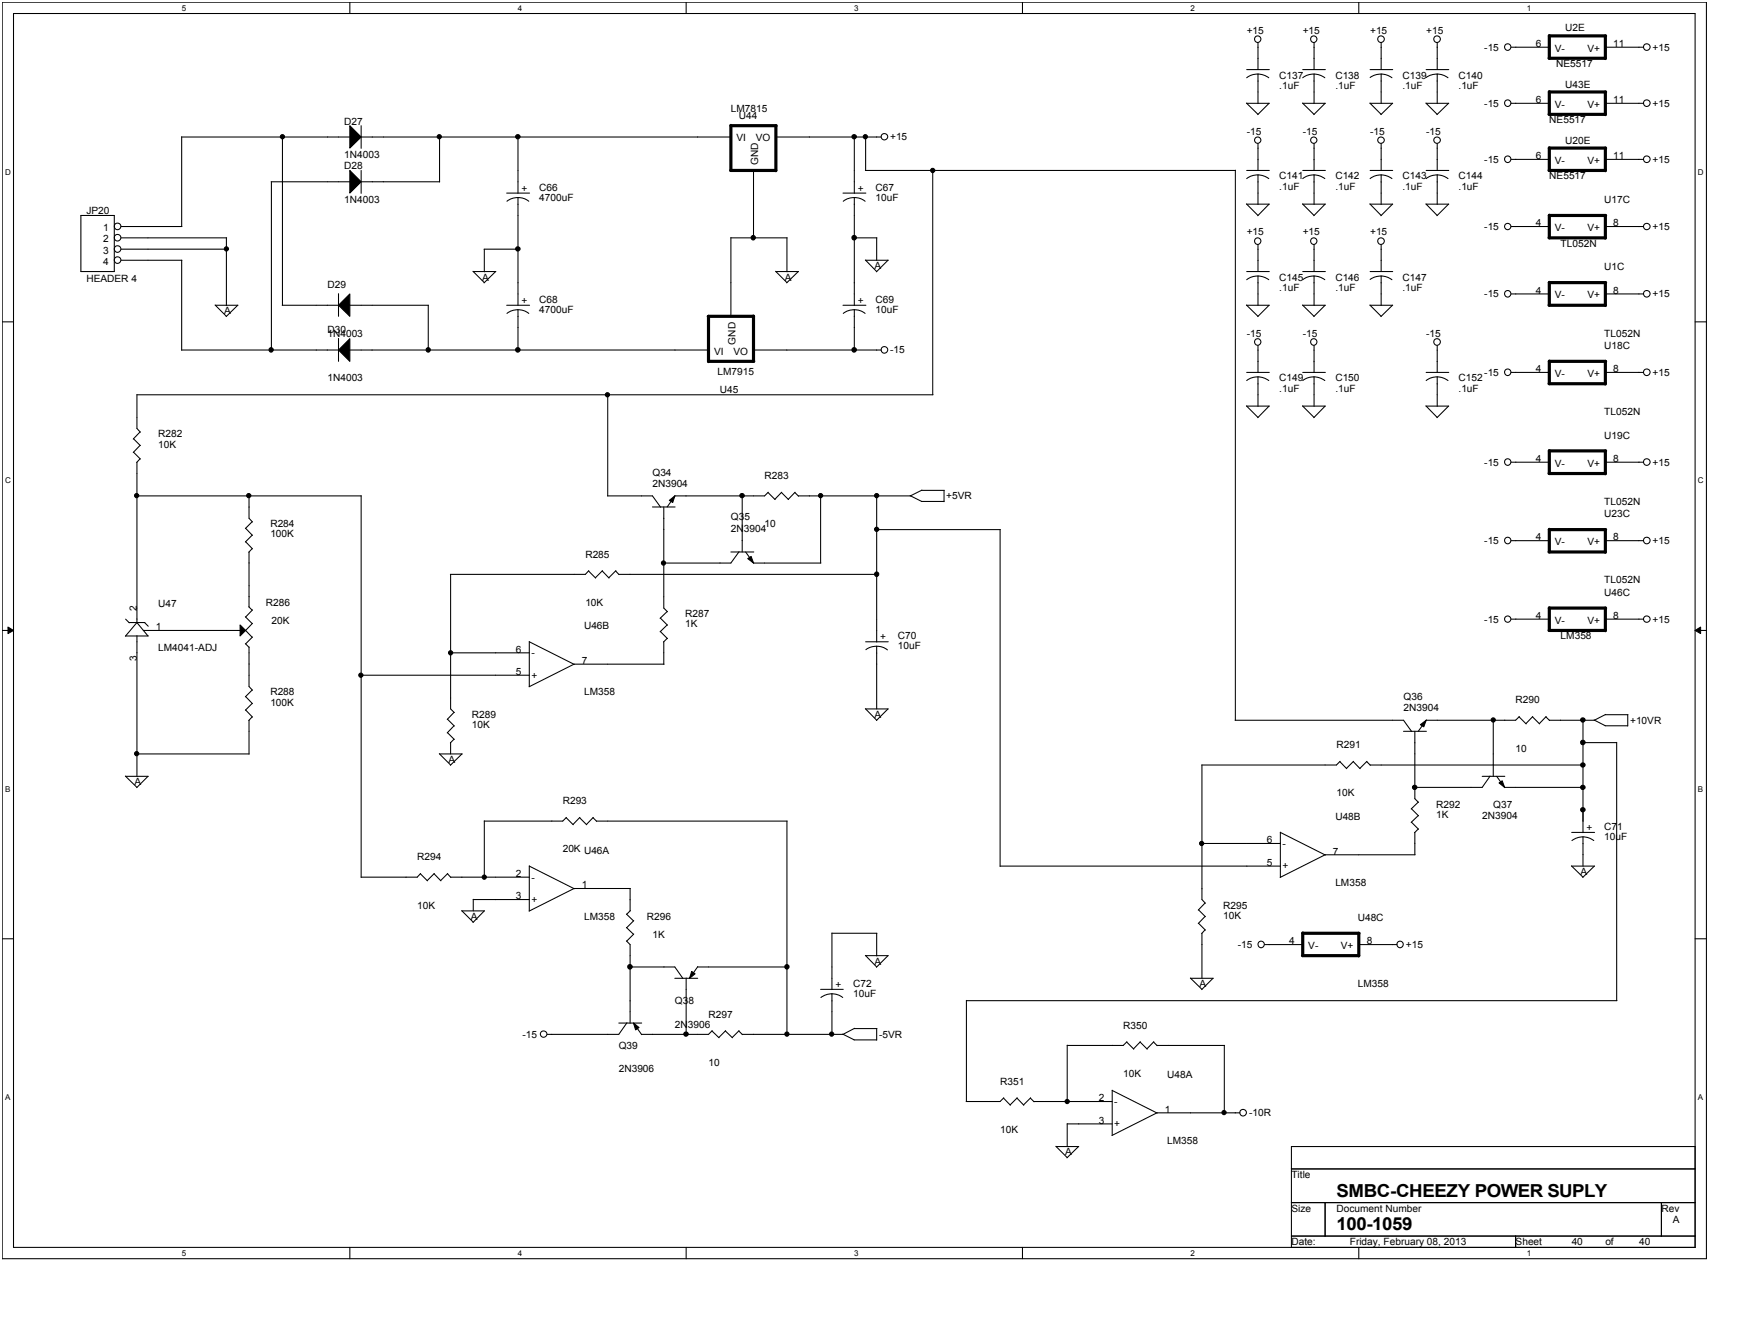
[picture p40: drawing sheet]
<svg xmlns="http://www.w3.org/2000/svg" width="279mm" height="216mm" viewBox="0 0 279 216" stroke-linecap="round" stroke-linejoin="round" font-family="sans-serif">
<defs><g id="words">
<g font-size="2.9">
<text x="215" y="197.8">100-1059</text>
<text x="215" y="192.4">SMBC-CHEEZY POWER SUPLY</text>
</g>
<g font-size="1.6">
<text x="200.5" y="5.4">+15</text>
<text x="209.5" y="5.4">+15</text>
<text x="220.4" y="5.4">+15</text>
<text x="229.4" y="5.4">+15</text>
<text x="251.7" y="5.1">U2E</text>
<text x="238.8" y="8.1">-15</text>
<text x="247.1" y="7.5">6</text>
<text x="250.1" y="8.3">V-</text>
<text x="250.3" y="10.8">NE5517</text>
<text x="255.3" y="8.3">V+</text>
<text x="259.5" y="7.5">11</text>
<text x="265.8" y="8.1">+15</text>
<text x="205.8" y="12.6">C137</text>
<text x="205.8" y="14.2">.1uF</text>
<text x="214.8" y="12.6">C138</text>
<text x="214.8" y="14.2">.1uF</text>
<text x="225.6" y="12.6">C139</text>
<text x="225.6" y="14.2">.1uF</text>
<text x="234.6" y="12.6">C140</text>
<text x="234.6" y="14.2">.1uF</text>
<text x="238.8" y="17.2">-15</text>
<text x="247.1" y="16.6">6</text>
<text x="250.1" y="17.3">V-</text>
<text x="251.7" y="14.1">U43E</text>
<text x="255.3" y="17.3">V+</text>
<text x="259.5" y="16.6">11</text>
<text x="265.8" y="17.2">+15</text>
<text x="55.4" y="20">D27</text>
<text x="117.6" y="18">LM7815</text>
<text x="118.5" y="22.7">VI</text>
<text x="118.8" y="19.1">U44</text>
<text x="121.6" y="22.7">VO</text>
<text x="143.2" y="22.5">+15</text>
<text x="200.5" y="21.6">-15</text>
<text x="209.5" y="21.6">-15</text>
<text x="220.4" y="21.6">-15</text>
<text x="229.4" y="21.6">-15</text>
<text x="249.2" y="19.8">NE5517</text>
<text x="251.7" y="23.1">U20E</text>
<text x="55.4" y="25.4">1N4003</text>
<text x="55.4" y="27.2">D28</text>
<text x="122" y="26.5" transform="rotate(-90 122 26.5)">GND</text>
<text x="205.8" y="28.8">C141</text>
<text x="214.8" y="28.8">C142</text>
<text x="225.6" y="28.8">C143</text>
<text x="234.6" y="28.8">C144</text>
<text x="238.8" y="26.2">-15</text>
<text x="247.1" y="25.6">6</text>
<text x="249.2" y="28.8">NE5517</text>
<text x="250.1" y="26.3">V-</text>
<text x="255.3" y="26.3">V+</text>
<text x="259.5" y="25.6">11</text>
<text x="265.8" y="26.2">+15</text>
<text x="13.9" y="34.4">JP20</text>
<text x="55.4" y="32.7">1N4003</text>
<text x="83.9" y="30.8">+</text>
<text x="86.7" y="30.7">C66</text>
<text x="86.7" y="32.3">4700uF</text>
<text x="138" y="30.8">+</text>
<text x="140.8" y="30.7">C67</text>
<text x="140.8" y="32.3">10uF</text>
<text x="205.8" y="30.5">.1uF</text>
<text x="214.8" y="30.5">.1uF</text>
<text x="225.6" y="30.5">.1uF</text>
<text x="234.6" y="30.5">.1uF</text>
<text x="258.1" y="32.7">U17C</text>
<text x="16.6" y="37.1">1</text>
<text x="16.6" y="39">2</text>
<text x="16.6" y="40.8">3</text>
<text x="200.5" y="37.9">+15</text>
<text x="209.5" y="37.9">+15</text>
<text x="220.4" y="37.9">+15</text>
<text x="238.8" y="37">-15</text>
<text x="247.1" y="36.4">4</text>
<text x="250.1" y="37.1">V-</text>
<text x="251" y="39.7">TL052N</text>
<text x="255.3" y="37.1">V+</text>
<text x="259.5" y="36.4">8</text>
<text x="265.8" y="37">+15</text>
<text x="13.9" y="45.3">HEADER 4</text>
<text x="16.6" y="42.6">4</text>
<text x="52.7" y="46.4">D29</text>
<text x="77.6" y="45.1">A</text>
<text x="126.2" y="45.1">A</text>
<text x="140.7" y="43.3">A</text>
<text x="205.8" y="45.1">C145</text>
<text x="205.8" y="46.7">.1uF</text>
<text x="214.8" y="45.1">C146</text>
<text x="214.8" y="46.7">.1uF</text>
<text x="225.6" y="45.1">C147</text>
<text x="225.6" y="46.7">.1uF</text>
<text x="238.8" y="47.8">-15</text>
<text x="247.1" y="47.2">4</text>
<text x="250.1" y="48">V-</text>
<text x="255.3" y="48">V+</text>
<text x="258.1" y="43.4">U1C</text>
<text x="259.5" y="47.2">8</text>
<text x="265.8" y="47.8">+15</text>
<text x="36.1" y="50.5">A</text>
<text x="52.7" y="53.6">D30</text>
<text x="83.9" y="48.9">+</text>
<text x="86.7" y="48.7">C68</text>
<text x="86.7" y="50.3">4700uF</text>
<text x="138" y="48.9">+</text>
<text x="140.8" y="48.7">C69</text>
<text x="140.8" y="50.3">10uF</text>
<text x="52.7" y="54.1">1N4003</text>
<text x="114.9" y="57">VI</text>
<text x="118" y="57">VO</text>
<text x="118.3" y="55.4" transform="rotate(-90 118.3 55.4)">GND</text>
<text x="143.2" y="56.8">-15</text>
<text x="200.5" y="54.1">-15</text>
<text x="209.5" y="54.1">-15</text>
<text x="229.4" y="54.1">-15</text>
<text x="247.1" y="59.8">4</text>
<text x="258.1" y="54.1">TL052N</text>
<text x="258.1" y="56.1">U18C</text>
<text x="259.5" y="59.8">8</text>
<text x="52.7" y="61.3">1N4003</text>
<text x="115.4" y="60.2">LM7915</text>
<text x="115.8" y="63.1">U45</text>
<text x="205.8" y="61.3">C149</text>
<text x="205.8" y="63">.1uF</text>
<text x="214.8" y="61.3">C150</text>
<text x="214.8" y="63">.1uF</text>
<text x="234.6" y="61.3">C152</text>
<text x="234.6" y="63">.1uF</text>
<text x="238.8" y="60.4">-15</text>
<text x="250.1" y="60.6">V-</text>
<text x="255.3" y="60.6">V+</text>
<text x="265.8" y="60.4">+15</text>
<text x="25.5" y="70.3">R282</text>
<text x="25.5" y="72">10K</text>
<text x="258.1" y="70.5">U19C</text>
<text x="258.1" y="66.7">TL052N</text>
<text x="104.9" y="76.5">Q34</text>
<text x="123" y="77">R283</text>
<text x="238.8" y="74.9">-15</text>
<text x="247.1" y="74.3">4</text>
<text x="250.1" y="75">V-</text>
<text x="255.3" y="75">V+</text>
<text x="259.5" y="74.3">8</text>
<text x="265.8" y="74.9">+15</text>
<text x="104.9" y="78.3">2N3904</text>
<text x="117.6" y="83.7">Q35</text>
<text x="152.2" y="80.3">+5VR</text>
<text x="258.1" y="83.2">U23C</text>
<text x="258.1" y="81.2">TL052N</text>
<text x="43.5" y="84.8">R284</text>
<text x="43.5" y="86.4">100K</text>
<text x="94.2" y="89.6">R285</text>
<text x="117.6" y="85.5">2N3904</text>
<text x="123" y="84.8">10</text>
<text x="238.8" y="87.5">-15</text>
<text x="247.1" y="86.9">4</text>
<text x="250.1" y="87.6">V-</text>
<text x="255.3" y="87.6">V+</text>
<text x="259.5" y="86.9">8</text>
<text x="265.8" y="87.5">+15</text>
<text x="258.1" y="93.8">TL052N</text>
<text x="258.1" y="95.8">U46C</text>
<text x="22" y="98.3" transform="rotate(-90 22 98.3)">2</text>
<text x="25.1" y="101.3">1</text>
<text x="25.5" y="97.5">U47</text>
<text x="42.8" y="97.4">R286</text>
<text x="43.7" y="100.3">20K</text>
<text x="93.9" y="101.2">U46B</text>
<text x="94.2" y="97.4">10K</text>
<text x="110.2" y="99.2">R287</text>
<text x="110.2" y="100.8">1K</text>
<text x="238.8" y="100.1">-15</text>
<text x="247.1" y="99.5">4</text>
<text x="250.1" y="100.3">V-</text>
<text x="255.3" y="100.3">V+</text>
<text x="259.5" y="99.5">8</text>
<text x="265.8" y="100.1">+15</text>
<text x="22" y="106.3" transform="rotate(-90 22 106.3)">3</text>
<text x="25.5" y="104.6">LM4041-ADJ</text>
<text x="83" y="104.9">6</text>
<text x="85.5" y="105.5">-</text>
<text x="93.6" y="106.7">7</text>
<text x="141.6" y="103">+</text>
<text x="144.4" y="102.8">C70</text>
<text x="144.4" y="104.4">10uF</text>
<text x="251" y="102.8">LM358</text>
<text x="43.5" y="111.8">R288</text>
<text x="43.5" y="113.4">100K</text>
<text x="83" y="108.5">5</text>
<text x="85.5" y="109.1">+</text>
<text x="93.9" y="111.8">LM358</text>
<text x="225.8" y="112.5">Q36</text>
<text x="243.8" y="113.1">R290</text>
<text x="75.9" y="115.4">R289</text>
<text x="75.9" y="117.1">10K</text>
<text x="140.7" y="115.4">A</text>
<text x="225.8" y="114.3">2N3904</text>
<text x="262.2" y="116.3">+10VR</text>
<text x="72.1" y="122.6">A</text>
<text x="215" y="120.3">R291</text>
<text x="243.8" y="120.8">10</text>
<text x="21.6" y="126.2">A</text>
<text x="90.5" y="129.3">R293</text>
<text x="214.8" y="131.8">U48B</text>
<text x="215" y="128">10K</text>
<text x="231" y="129.8">R292</text>
<text x="231" y="131.4">1K</text>
<text x="238.4" y="131.7">2N3904</text>
<text x="240.2" y="129.8">Q37</text>
<text x="90.5" y="137">20K U46A</text>
<text x="203.8" y="135.6">6</text>
<text x="206.3" y="136.1">-</text>
<text x="214.4" y="137.4">7</text>
<text x="255.2" y="133.6">+</text>
<text x="258.1" y="133.4">C71</text>
<text x="258.1" y="135.1">10uF</text>
<text x="67.1" y="138.3">R294</text>
<text x="83" y="141">2</text>
<text x="85.5" y="141.6">-</text>
<text x="93.6" y="142.8">1</text>
<text x="203.8" y="139.2">5</text>
<text x="206.3" y="139.7">+</text>
<text x="214.8" y="142.5">LM358</text>
<text x="254.2" y="140.7">A</text>
<text x="67.1" y="146.1">10K</text>
<text x="75.7" y="147.9">A</text>
<text x="83" y="144.6">3</text>
<text x="85.5" y="145.2">+</text>
<text x="93.9" y="147.9">LM358</text>
<text x="104.1" y="147.9">R296</text>
<text x="196.8" y="146.1">R295</text>
<text x="196.8" y="147.7">10K</text>
<text x="218.4" y="148">U48C</text>
<text x="104.9" y="150.8">1K</text>
<text x="140.7" y="155.1">A</text>
<text x="199.1" y="152.4">-15</text>
<text x="207.4" y="151.8">4</text>
<text x="210.4" y="152.6">V-</text>
<text x="215.7" y="152.6">V+</text>
<text x="219.8" y="151.8">8</text>
<text x="226.1" y="152.4">+15</text>
<text x="108.5" y="161.4">Q38</text>
<text x="134.4" y="158.9">+</text>
<text x="137.2" y="158.7">C72</text>
<text x="137.2" y="160.3">10uF</text>
<text x="193" y="158.7">A</text>
<text x="218.4" y="158.7">LM358</text>
<text x="84" y="166.8">-15</text>
<text x="108.5" y="165.2">2N3906</text>
<text x="114" y="163.6">R297</text>
<text x="141.4" y="166.8">-5VR</text>
<text x="180.7" y="165.4">R350</text>
<text x="99.5" y="168.6">Q39</text>
<text x="99.5" y="172.4">2N3906</text>
<text x="114" y="171.3">10</text>
<text x="180.7" y="173.1">10K</text>
<text x="187.7" y="173.3">U48A</text>
<text x="160.9" y="174.4">R351</text>
<text x="176.7" y="177">2</text>
<text x="179.2" y="177.6">-</text>
<text x="187.4" y="178.9">1</text>
<text x="200.9" y="179.5">-10R</text>
<text x="160.9" y="182.1">10K</text>
<text x="171.3" y="185.8">A</text>
<text x="176.7" y="180.6">3</text>
<text x="179.2" y="181.2">+</text>
<text x="187.7" y="183.9">LM358</text>
<text x="207.7" y="189.4">Title</text>
<text x="207.7" y="194.8">Size</text>
<text x="215" y="194.8">Document Number</text>
<text x="267.2" y="194.8">Rev</text>
<text x="269.1" y="196.6">A</text>
<text x="207.7" y="200.1">Date:</text>
<text x="217.1" y="200.1">Friday, February 08, 2013</text>
<text x="243.8" y="200.1">Sheet</text>
<text x="252.8" y="200.1">40</text>
<text x="258.2" y="200.1">of</text>
<text x="263.6" y="200.1">40</text>
</g>
<g font-size="1.3">
<text x="29.2" y="1.7">5</text>
<text x="83.3" y="1.7">4</text>
<text x="137.4" y="1.7">3</text>
<text x="191.5" y="1.7">2</text>
<text x="245.6" y="1.7">1</text>
<text x=".8" y="28.1">D</text>
<text x="273.1" y="28.1">D</text>
<text x=".8" y="77.6">C</text>
<text x="273.1" y="77.6">C</text>
<text x=".8" y="127.3">B</text>
<text x="273.1" y="127.3">B</text>
<text x=".8" y="176.8">A</text>
<text x="273.1" y="176.8">A</text>
<text x="29.2" y="201.9">5</text>
<text x="83.3" y="201.9">4</text>
<text x="137.4" y="201.9">3</text>
<text x="191.5" y="201.9">2</text>
<text x="245.6" y="201.9">1</text>
</g>
</g></defs>
<path d="M.4 .4h274.1v202h-274.1zM2.2 2.2h270.5v198.3h-270.5z" fill="none" stroke="#000" stroke-width=".17"/>
<g fill="#fff">
<path d="M29.2 .6h.7v1.4h-.7z"/>
<path d="M29.2 200.7h.7v1.4h-.7z"/>
</g>
<path d="M56.3 .4v1.8M56.3 200.5v1.9" fill="none" stroke="#000" stroke-width=".17"/>
<g fill="#fff">
<path d="M83.3 .6h.7v1.4h-.7z"/>
<path d="M83.3 200.7h.7v1.4h-.7z"/>
</g>
<path d="M110.4 .4v1.8M110.4 200.5v1.9" fill="none" stroke="#000" stroke-width=".17"/>
<g fill="#fff">
<path d="M137.4 .6h.7v1.4h-.7z"/>
<path d="M137.4 200.7h.7v1.4h-.7z"/>
</g>
<path d="M164.5 .4v1.8M164.5 200.5v1.9" fill="none" stroke="#000" stroke-width=".17"/>
<g fill="#fff">
<path d="M191.5 .6h.7v1.4h-.7z"/>
<path d="M191.5 200.7h.7v1.4h-.7z"/>
</g>
<path d="M218.6 .4v1.8M218.6 200.5v1.9" fill="none" stroke="#000" stroke-width=".17"/>
<g fill="#fff">
<path d="M245.6 .6h.7v1.4h-.7z"/>
<path d="M245.6 200.7h.7v1.4h-.7z"/>
<path d="M.8 26.9h.9v1.4h-.9z"/>
<path d="M273.1 26.9h.9v1.4h-.9z"/>
<path d="M.8 76.5h.9v1.4h-.9z"/>
<path d="M273.1 76.5h.9v1.4h-.9z"/>
</g>
<path d="M.4 51.7h1.8M272.7 51.7h1.8" fill="none" stroke="#000" stroke-width=".17"/>
<g fill="#fff">
<path d="M.8 126.1h.8v1.4h-.8z"/>
<path d="M273.1 126.1h.8v1.4h-.8z"/>
</g>
<path d="M.4 101.4h1.8M272.7 101.4h1.8" fill="none" stroke="#000" stroke-width=".17"/>
<path d="M1.3 100.8l.9 .6-.9 .5zM272.7 101.4l.8-.6v1.1z" fill="#000"/>
<path d="M1.3 100.8l.9 .6-.9 .5zM272.7 101.4l.8-.6v1.1z" fill="none" stroke="#000" stroke-width=".16"/>
<g fill="#fff">
<path d="M.8 175.7h.8v1.4h-.8z"/>
<path d="M273.1 175.7h.8v1.4h-.8z"/>
</g>
<g fill="none" stroke="#000" stroke-width=".17">
<path d="M200.5 16.6l1.9 1.8M200.5 16.6h3.7M200.5 11.2h3.7M202.4 11.9l1 .2 .7 .4M202.4 11.9l-1.2 .2-.7 .4M202.4 6.9v4.3M202.4 11.9v4.7M204.1 16.6l-1.8 1.8M209.5 16.6l1.9 1.8M209.5 16.6h3.7M209.5 11.2h3.7M211.4 11.9l1 .2 .7 .4"/>
<path d="M211.4 11.9l-1.2 .2-.7 .4M211.4 6.9v4.3M211.4 11.9v4.7M213.1 16.6l-1.8 1.8M220.3 16.6l1.9 1.8M220.4 16.6h3.6M220.4 11.2h3.6M222.2 11.9l.7 .1 1 .5M222.2 11.9l-1.2 .2-.6 .4M222.2 6.9v4.3M222.2 11.9v4.7M224 16.6l-1.9 1.8"/>
<path d="M229.4 16.6l1.8 1.8M229.4 16.6h3.6M229.4 11.2h3.6M231.2 11.9l.7 .1 1 .5M231.2 11.9l-1.1 .2-.7 .4M231.2 6.9v4.3M231.2 11.9v4.7M233 16.6l-1.9 1.8M243.1 7.6h6.1M243.1 16.6h6.1M258.2 7.6h6.2M258.2 16.6h6.2"/>
<path d="M13 34.6h5.4v9.1h-5.4zM19.5 36.4h9.8M19.5 38.2h17M29.2 22h27.1M29.2 22v14.4M36.4 38.2v10.9M43.6 29.2h12.7M43.7 29.2v27.1M45.4 22v27.1M56.3 20.2l1.8 1.8-1.8 1.8zM56.3 27.4l1.8 1.8-1.8 1.8zM58.1 22h59.5"/>
<path d="M58.1 20.2v3.6M58.1 27.4v3.7M58.1 29.2h12.6M70.7 22v7.3M81.5 31h3.7M83.3 31.8l1.1 .2 .7 .4M83.3 31.8l-1.1 .2-.7 .4M83.3 22v9.1M83.3 31.8v17.3M117.6 38.2v12.7M117.6 38.2h9M121.2 27.4v10.9"/>
<path d="M124.8 22h16.9M126.6 38.2v5.5M135.6 31h3.7M137.4 31.8l1.1 .2 .7 .4M137.4 31.8l-1.1 .2-.7 .4M137.4 22v9.1M137.4 31.8v17.3M137.4 38.2h3.7M139.2 27.4h59.5M139.2 22v5.4M141 38.2v3.7M150 27.4v36.1"/>
<path d="M198.7 27.4v88.4M200.5 32.8l1.9 1.8M200.5 32.8h3.7M200.5 27.4h3.7M202.4 28.1l1 .2 .7 .4M202.4 28.1l-1.2 .2-.7 .4M202.4 23.1v4.3M202.4 28.1v4.8M202.4 39.3v4.4M204.1 32.8l-1.8 1.9M209.5 32.8l1.9 1.8M209.5 32.8h3.7"/>
<path d="M209.5 27.4h3.7M211.4 28.1l1 .2 .7 .4M211.4 28.1l-1.2 .2-.7 .4M211.4 23.1v4.3M211.4 28.1v4.8M211.4 39.3v4.4M213.1 32.8l-1.8 1.9M220.3 32.8l1.9 1.8M220.4 32.8h3.6M220.4 27.4h3.6M222.2 28.1l.7 .1 1 .5M222.2 28.1l-1.2 .2-.6 .4"/>
<path d="M222.2 23.1v4.3M222.2 28.1v4.8M222.2 39.3v4.4M224 32.8l-1.9 1.9M229.4 32.8l1.8 1.8M229.4 32.8h3.6M229.4 27.4h3.6M231.2 28.1l.7 .1 1 .5M231.2 28.1l-1.1 .2-.7 .4M231.2 23.1v4.3M231.2 28.1v4.8M233 32.8l-1.9 1.9"/>
<path d="M243.1 25.6h6.1M243.1 36.4h6.1M258.2 25.6h6.2M258.2 36.4h6.2M19.5 41.8h9.8M19.5 40.1h17M29.2 56.3h25.3M29.2 41.8v14.5M34.6 49l1.8 1.9M34.6 49.1h3.7M38.2 49.1l-1.8 1.8M45.4 49.1h9.1"/>
<path d="M54.5 49.1l1.8-1.8v3.6zM54.5 56.3l1.8-1.8v3.6zM54.5 47.2v3.7M54.5 54.4v3.7M56.2 56.3h57.8M56.2 49.1h12.7M68.9 49.1v7.2M76.1 43.6l1.8 1.8M76.1 43.7h3.7M77.9 40.1h5.4M77.9 40.1v3.6M79.7 43.7l-1.8 1.8"/>
<path d="M81.5 49.1h3.7M83.3 49.8l1.1 .2 .7 .4M83.3 49.8l-1.1 .2-.7 .4M83.3 49.8v6.5M121.2 56.3h20.5M124.8 43.6l1.8 1.8M124.8 43.7h3.6M128.4 43.7l-1.9 1.8M135.6 49.1h3.7M137.4 49.8l1.1 .2 .7 .4M137.4 49.8l-1.1 .2-.7 .4M137.4 49.8v6.5"/>
<path d="M139.2 41.8l1.8 1.9M139.2 41.8h3.7M142.8 41.8l-1.8 1.9M200.5 49l1.9 1.9M200.5 43.7h3.7M200.5 49.1h3.7M200.5 59.9h3.7M202.4 44.4l1 .2 .7 .4M202.4 44.4l-1.2 .2-.7 .4M202.4 44.4v4.7M202.4 55.6v4.3M204.1 49.1l-1.8 1.8"/>
<path d="M209.5 49l1.9 1.9M209.5 43.7h3.7M209.5 49.1h3.7M209.5 59.9h3.7M211.4 44.4l1 .2 .7 .4M211.4 44.4l-1.2 .2-.7 .4M211.4 44.4v4.7M211.4 55.6v4.3M213.1 49.1l-1.8 1.8M220.3 49l1.9 1.9M220.4 43.7h3.6M220.4 49.1h3.6"/>
<path d="M222.2 44.4l.7 .1 1 .5M222.2 44.4l-1.2 .2-.6 .3M222.2 44.4v4.7M224 49.1l-1.9 1.8M229.4 59.9h3.6M231.2 55.6v4.3M243.1 47.3h6.1M243.1 59.9h6.1M258.2 47.3h6.2M258.2 59.9h6.2M21.5 70.5l1.1 1.1M21.5 72.7l1.1 1.1"/>
<path d="M22 63.4v5.5l.6 .6M22 74.3v25.8l-1.8 2.2M22 79.7h36.1M22 63.5h128.1M22.5 69.4l-1.1 1.2M22.5 71.6l-1.1 1.1M22.5 73.8l-.5 .5M40.1 79.7v3.6l.5 .6M58.1 79.7v61.4M97.7 79.7h7.2l1.4 1.8M97.8 63.4v16.3M108.6 79.7l-1.3 1.8"/>
<path d="M119.4 79.7v9M123.5 79.2l1.2 1.1M123.6 79.1l-.6 .6h-14.5M125.7 79.2l1.1 1.1M125.7 79.1l-1.1 1.2M127.9 79.2l.5 .6M127.9 79.1l-1.1 1.2M132 79.7v10.8M141 79.7v23.5M146.4 79.7l1.9 .9M148.3 78.8h3.6M148.3 78.8l-1.9 .9h-18"/>
<path d="M151.9 78.8v1.9M200.5 65.2l1.9 1.9M200.5 65.3h3.7M202.4 60.6l1 .2 .7 .4M202.4 60.6l-1.2 .2-.7 .4M202.4 60.6v4.7M204.1 65.3l-1.8 1.8M209.5 65.2l1.9 1.9M209.5 65.3h3.7M211.4 60.6l1 .2 .7 .4M211.4 60.6l-1.2 .2-.7 .4M211.4 60.6v4.7"/>
<path d="M213.1 65.3l-1.8 1.8M229.4 65.2l1.8 1.9M229.4 65.3h3.6M231.2 60.6l.7 .1 1 .5M231.2 60.6l-1.1 .2-.7 .4M231.2 60.6v4.7M233 65.3l-1.9 1.8M243.1 74.3h6.1M258.2 74.3h6.2M20.2 99.5l.6 .6M39.5 99.2l1.1 1.1M39.5 84.9l1.1 1.2"/>
<path d="M39.5 87.1l1.1 1.1M40 97.5l.6 .6M40.1 88.7v8.9M40.6 83.9l-1.1 1.1M40.6 86l-1.1 1.1M40.6 88.2l-.6 .6M40.6 98l-1.1 1.2M72.5 92.3v21.7l.6 .6M94.7 91.8l1.1 1.1M94.7 91.7l-.5 .6h-21.8M96.9 91.8l1.1 1.1M96.9 91.7l-1.1 1.2"/>
<path d="M99 91.8l.6 .6M99.1 91.7l-1.2 1.2M99.5 92.3h41.5M104.9 81.5h3.7M106.2 99.4l1.2 1.1M106.8 81.5v16.3l.6 .5M107.3 98.3l-1.1 1.1M107.7 80.4l.8-.7-.3 1.1zM117.6 88.7h3.6M118.9 88.7l-1.3 1.8h-10.8M119.9 88.7l1.3 1.9M120.3 89.8l.5-.3 .4 1z"/>
<path d="M121.2 90.5h10.8M141 85.1h19.9M148.2 80.6h3.7M160.9 85.1v54.2M243.1 86.9h6.1M243.1 99.5h6.1M258.2 86.9h6.2M258.2 99.5h6.2M20.2 102.2h3.6M20.8 100.1h2.5M22 100l1.8 2.2M22 102.2v22.6"/>
<path d="M23 101.4h15.6M23.3 100.1l.5 .6M38.6 100.5l.9 .9-.9 .8zM39.5 103.5l.6 .6M39.5 101.3l1.1 1.2M39.5 112l1.1 1.1M39.5 114.1l1.1 1.2M40.1 104v6.4l.5 .6M40.1 115.8v5.4M40.6 110.9l-1.1 1.1M40.6 113.1l-1.1 1.1M40.6 115.2l-.6 .6"/>
<path d="M40.6 102.4l-1.1 1.1M40.6 100.2l-1.1 1.2M58 108.5h27.1M72 115.6l1.1 1.1M72 117.8l1.1 1.1M72.5 119.4v1.8M72.5 104.9h12.6M73 114.5l-1.1 1.2M73 116.7l-1.1 1.1M73 118.8l-.6 .6M85.1 103.1v7.3M85.1 103.2l7.3 3.6"/>
<path d="M106.2 101.5l1.2 1.2M106.8 103.2v3.6M106.8 106.8h-14.5l-7.2 3.6M107.3 100.5l-1.1 1.1M107.3 102.6l-.6 .6M139.2 113.9l1.8 1.9M139.2 114h3.7M139.2 103.2h3.7M141 103.9l1.1 .2 .7 .4M141 103.9l-1.1 .2-.6 .3M141 103.9v10.1M142.8 114l-1.8 1.8"/>
<path d="M198.7 115.8h27.1l1.3 1.8M225.8 117.6h3.6M227.6 117.6v10.8l.6 .6M228.5 116.5l.9-.7-.4 1zM229.4 115.7l-1.3 1.9M240.2 115.7v9.1M244.3 115.2l1.2 1.2M244.4 115.2l-.6 .6h-14.4M246.5 115.2l1.1 1.2M246.5 115.2l-1.1 1.1M248.7 115.2l.6 .6M248.7 115.2l-1.1 1.1"/>
<path d="M254.6 119.4h5.4M254.6 115.7v18.2M256.4 115.7l1.8 1M258.2 116.7h3.6M258.2 114.9h3.7M258.3 114.9l-1.9 .9h-7.2M260 119.3v41.6M261.8 114.9v1.8M20.2 124.8l1.8 1.8M20.2 124.8h3.6M22 121.2h18.1M23.8 124.8l-1.8 1.8"/>
<path d="M70.7 121.2l1.8 1.8M70.7 121.2h3.6M74.3 121.2l-1.9 1.8M77.9 132v9M85.1 139.2v7.2M85.1 139.2l7.3 3.7M91.1 131.4l1.1 1.2M91.1 131.4l-.6 .6h-12.6M93.2 131.4l1.2 1.2M93.3 131.4l-1.1 1.1M95.4 131.4l.6 .6M95.4 131.4l-1.1 1.1"/>
<path d="M95.9 132h30.7M126.6 132v34.3M160.9 139.2h45M193.3 135.6h12.6M193.3 123v21.6l.6 .6M205.9 133.8v7.2M205.9 133.8l7.3 3.7M215.5 122.4l1.1 1.2M215.6 122.4l-.6 .6h-21.7M217.7 122.4l1.1 1.2M217.7 122.4l-1.1 1.1M219.8 122.4l.6 .6"/>
<path d="M219.9 122.4l-1.2 1.1M220.4 123h34.3M227 130l1.2 1.2M227 132.2l1.2 1.1M227.6 133.8v3.6M227.6 137.4h-14.5l-7.2 3.7M228.1 129l-1.1 1.1M228.1 131.1l-1.1 1.1M228.1 133.3l-.6 .6M238.4 124.8h3.7M239.7 124.8l-1.3 1.8h-10.9M240.7 124.8l1.4 1.8"/>
<path d="M241.1 125.9l.5-.4 .4 1.1zM242 126.6h12.7M252.8 139.2l1.8 1.8M252.8 139.2h3.7M252.8 133.8h3.7M254.6 134.5l.8 .1 1 .5M254.6 134.5l-.7 .1-1 .5M254.6 134.5v4.7M256.4 139.2l-1.8 1.9M.4 150.9h1.8M67.6 140.5l1.2 1.1M67.7 140.4l-.6 .6h-9"/>
<path d="M69.8 140.5l1.1 1.1M69.9 140.4l-1.2 1.2M72 140.5l.5 .6M72 140.4l-1.1 1.2M72.5 141h12.6M74.3 146.4l1.8 1.9M74.3 146.4h3.6M76.1 144.6h9M76.1 144.6v1.8M77.9 146.4l-1.8 1.9M100.8 151.3l.6 .6v12.6M100.8 149.1l1.1 1.1"/>
<path d="M100.8 146.9l1.1 1.1M101.4 142.8v3.6M101.4 155.4h7.1l1.4 1.9M101.4 146.4l-.6 .6M101.4 142.8h-9.1l-7.2 3.7M101.9 150.2l-1.1 1.1M101.9 148l-1.1 1.1M108.5 157.3h3.7M110.4 157.2v9.1M111.3 156.2l.5 .3-.9 .8zM112.2 155.4h14.4M112.2 155.4l-1.3 1.9"/>
<path d="M132 159h3.6M133.8 159.8l1.1 .2 .7 .4M133.8 159.8l-.8 .1-1 .5M133.8 150v9.1M133.8 159.8v6.5M133.8 150h7.3M139.2 153.6l1.8 1.8M139.2 153.6h3.7M141 150v3.7M142.8 153.6l-1.8 1.9M191.5 157.2l1.8 1.8M191.5 157.3h3.7"/>
<path d="M192.8 146.3l1.1 1.1M192.8 148.4l1.1 1.1M193.3 150v7.3M193.8 145.2l-1.1 1.1M193.8 147.3l-1.1 1.2M193.8 149.5l-.5 .6M195.1 157.3l-1.8 1.8M203.4 151.9h6.1M218.6 151.9h6.1M272.7 150.9h1.8M99.5 164.5h3.7M100.8 164.4l-1.3 1.9h-11.5"/>
<path d="M101.9 164.5l.9 .7-.6 .4zM101.9 164.5l1.3 1.8M114.5 165.7l1.2 1.1M114.6 165.7l-.6 .6h-10.8M116.7 165.7l1.1 1.1M116.7 165.7l-1.1 1.1M118.8 165.7l.6 .6M118.9 165.7l-1.1 1.1M135.6 166.2l1.8 1M137.4 167.2h3.6M137.4 165.4h3.7M137.5 165.3l-1.9 1h-16.2"/>
<path d="M141 165.4v1.8M155.4 160.8v16.3M155.4 160.9h104.7M161.4 176.5l1.1 1.2M161.5 176.5l-.6 .6h-5.5M163.6 176.5l1.1 1.2M163.6 176.5l-1.1 1.1M165.7 176.5l.6 .6M165.8 176.5l-1.2 1.1M166.3 177.1h12.6M171.7 168v9.1M178.9 175.3v7.2"/>
<path d="M178.9 175.3l7.2 3.6M181.2 167.5l1.2 1.2M181.3 167.5l-.6 .6h-9M183.4 167.5l1.1 1.2M183.4 167.5l-1.1 1.1M185.5 167.5l.6 .6M185.6 167.5l-1.1 1.1M186.1 168.1h10.9M196.9 168.1v10.8M199.4 178.9h-13.3l-7.2 3.6M169.8 184.3l1.9 1.8M169.9 184.3h3.6"/>
<path d="M171.7 180.7h7.2M171.7 180.6v3.7M173.5 184.3l-1.9 1.8M207.7 184.3h65v16.2h-65zM207.7 187.9h65M207.7 193.3h65M207.7 198.7h65M213.1 193.3v5.4M243.8 198.7v1.8M267.2 193.3v5.4"/>
<circle cx="202.3" cy="6.3" r=".52"/>
<circle cx="211.3" cy="6.3" r=".52"/>
<circle cx="222.1" cy="6.3" r=".54"/>
<circle cx="231.1" cy="6.3" r=".54"/>
<circle cx="242.5" cy="7.6" r=".52"/>
<circle cx="242.5" cy="16.6" r=".52"/>
<circle cx="264.9" cy="7.6" r=".54"/>
<circle cx="264.9" cy="16.6" r=".54"/>
<circle cx="18.9" cy="38.2" r=".54"/>
<circle cx="18.9" cy="36.4" r=".54"/>
<circle cx="45.4" cy="22" r=".34"/>
<circle cx="70.7" cy="22" r=".34"/>
<circle cx="83.3" cy="22" r=".36"/>
<circle cx="121.1" cy="38.2" r=".35"/>
<circle cx="137.4" cy="38.2" r=".37"/>
<circle cx="137.4" cy="22" r=".36"/>
<circle cx="139.2" cy="22" r=".34"/>
<circle cx="142.3" cy="22" r=".52"/>
<circle cx="150" cy="27.4" r=".34"/>
<circle cx="202.3" cy="38.8" r=".52"/>
<circle cx="202.3" cy="22.5" r=".51"/>
<circle cx="211.3" cy="38.8" r=".52"/>
<circle cx="211.3" cy="22.5" r=".51"/>
<circle cx="222.1" cy="38.8" r=".54"/>
<circle cx="222.1" cy="22.5" r=".52"/>
<circle cx="231.2" cy="22.5" r=".52"/>
<circle cx="242.5" cy="25.6" r=".52"/>
<circle cx="242.5" cy="36.4" r=".51"/>
<circle cx="264.9" cy="25.6" r=".54"/>
<circle cx="264.9" cy="36.4" r=".52"/>
<circle cx="18.9" cy="40" r=".54"/>
<circle cx="18.9" cy="41.8" r=".54"/>
<circle cx="36.4" cy="40" r=".34"/>
<circle cx="43.6" cy="56.2" r=".35"/>
<circle cx="68.9" cy="56.2" r=".35"/>
<circle cx="83.3" cy="56.2" r=".37"/>
<circle cx="83.3" cy="40" r=".36"/>
<circle cx="137.4" cy="56.2" r=".37"/>
<circle cx="142.3" cy="56.2" r=".54"/>
<circle cx="202.3" cy="55" r=".52"/>
<circle cx="211.3" cy="55" r=".52"/>
<circle cx="231.1" cy="55" r=".54"/>
<circle cx="242.5" cy="59.8" r=".52"/>
<circle cx="242.5" cy="47.2" r=".52"/>
<circle cx="264.9" cy="59.8" r=".54"/>
<circle cx="264.9" cy="47.2" r=".54"/>
<circle cx="22" cy="79.7" r=".34"/>
<circle cx="40" cy="79.7" r=".34"/>
<circle cx="97.7" cy="63.5" r=".34"/>
<circle cx="119.4" cy="79.7" r=".36"/>
<circle cx="132" cy="79.7" r=".34"/>
<circle cx="141" cy="79.7" r=".34"/>
<circle cx="242.5" cy="74.3" r=".52"/>
<circle cx="264.9" cy="74.3" r=".54"/>
<circle cx="106.7" cy="90.5" r=".34"/>
<circle cx="141" cy="92.3" r=".35"/>
<circle cx="141" cy="85.1" r=".34"/>
<circle cx="242.5" cy="86.9" r=".52"/>
<circle cx="242.5" cy="99.5" r=".51"/>
<circle cx="264.9" cy="86.9" r=".54"/>
<circle cx="264.9" cy="99.5" r=".52"/>
<circle cx="58" cy="108.5" r=".34"/>
<circle cx="72.5" cy="104.9" r=".34"/>
<circle cx="240.2" cy="115.7" r=".34"/>
<circle cx="254.6" cy="119.4" r=".37"/>
<circle cx="254.6" cy="115.7" r=".36"/>
<circle cx="22" cy="121.2" r=".34"/>
<circle cx="193.3" cy="135.6" r=".34"/>
<circle cx="227.6" cy="126.6" r=".36"/>
<circle cx="254.6" cy="130.2" r=".36"/>
<circle cx="254.6" cy="123" r=".36"/>
<circle cx="254.6" cy="126.6" r=".36"/>
<circle cx="77.9" cy="141" r=".34"/>
<circle cx="101.3" cy="155.4" r=".37"/>
<circle cx="126.6" cy="155.4" r=".35"/>
<circle cx="202.8" cy="151.8" r=".52"/>
<circle cx="225.2" cy="151.8" r=".52"/>
<circle cx="87.5" cy="166.2" r=".52"/>
<circle cx="110.3" cy="166.2" r=".36"/>
<circle cx="126.6" cy="166.2" r=".34"/>
<circle cx="133.8" cy="166.2" r=".34"/>
<circle cx="171.7" cy="177.1" r=".34"/>
<circle cx="196.9" cy="178.9" r=".34"/>
<circle cx="200" cy="178.9" r=".54"/>
</g>
<g fill="#000">
<path d="M56.3 20.2l1.8 1.8-1.8 1.8zM56.3 27.4l1.8 1.8-1.8 1.8zM54.5 49.1l1.8-1.8v3.6zM54.5 56.3l1.8-1.8v3.6zM107.7 80.4l.8-.7-.3 1.1zM120.3 89.8l.5-.3 .4 1zM38.6 100.5l.9 .9-.9 .8zM228.5 116.5l.9-.7-.4 1zM241.1 125.9l.5-.4 .4 1.1zM111.3 156.2l.5 .3-.9 .8zM101.9 164.5l.9 .7-.6 .4z"/>
<circle cx="45.4" cy="22" r=".34"/>
<circle cx="70.7" cy="22" r=".34"/>
<circle cx="83.3" cy="22" r=".36"/>
<circle cx="121.1" cy="38.2" r=".35"/>
<circle cx="137.4" cy="38.2" r=".37"/>
<circle cx="137.4" cy="22" r=".36"/>
<circle cx="139.2" cy="22" r=".34"/>
<circle cx="150" cy="27.4" r=".34"/>
<circle cx="36.4" cy="40" r=".34"/>
<circle cx="43.6" cy="56.2" r=".35"/>
<circle cx="68.9" cy="56.2" r=".35"/>
<circle cx="83.3" cy="56.2" r=".37"/>
<circle cx="83.3" cy="40" r=".36"/>
<circle cx="137.4" cy="56.2" r=".37"/>
<circle cx="22" cy="79.7" r=".34"/>
<circle cx="40" cy="79.7" r=".34"/>
<circle cx="97.7" cy="63.5" r=".34"/>
<circle cx="119.4" cy="79.7" r=".36"/>
<circle cx="132" cy="79.7" r=".34"/>
<circle cx="141" cy="79.7" r=".34"/>
<circle cx="106.7" cy="90.5" r=".34"/>
<circle cx="141" cy="92.3" r=".35"/>
<circle cx="141" cy="85.1" r=".34"/>
<circle cx="58" cy="108.5" r=".34"/>
<circle cx="72.5" cy="104.9" r=".34"/>
<circle cx="240.2" cy="115.7" r=".34"/>
<circle cx="254.6" cy="119.4" r=".37"/>
<circle cx="254.6" cy="115.7" r=".36"/>
<circle cx="22" cy="121.2" r=".34"/>
<circle cx="193.3" cy="135.6" r=".34"/>
<circle cx="227.6" cy="126.6" r=".36"/>
<circle cx="254.6" cy="130.2" r=".36"/>
<circle cx="254.6" cy="123" r=".36"/>
<circle cx="254.6" cy="126.6" r=".36"/>
<circle cx="77.9" cy="141" r=".34"/>
<circle cx="101.3" cy="155.4" r=".37"/>
<circle cx="126.6" cy="155.4" r=".35"/>
<circle cx="110.3" cy="166.2" r=".36"/>
<circle cx="126.6" cy="166.2" r=".34"/>
<circle cx="133.8" cy="166.2" r=".34"/>
<circle cx="171.7" cy="177.1" r=".34"/>
<circle cx="196.9" cy="178.9" r=".34"/>
</g>
<g fill="none" stroke="#000" stroke-width=".51">
<path d="M249.2 18.4h9M249.2 9.4h9M249.2 5.7v3.7M249.2 14.7v3.7M249.2 14.8h9.1M249.2 5.8h9.1M258.2 5.8v3.6M258.2 14.8v3.6M117.5 27.4h7.3M117.6 20.2h7.2M117.6 20.2v7.2M124.8 20.2v7.2"/>
<path d="M249.2 27.4h9M249.2 38.2h9M249.2 23.8v3.6M249.2 34.6v3.6M249.2 23.8h9.1M249.2 34.6h9.1M258.2 23.8v3.6M258.2 34.6v3.7M113.9 50.9h7.3M114 58.1h7.2M114 50.9v7.2M121.2 50.8v7.3"/>
<path d="M249.2 49.1h9M249.2 45.4v3.7M249.2 58v3.7M249.2 58.1h9.1M249.2 45.4h9.1M258.2 45.4v3.7M258.2 58.1v3.6M249.2 76.1h9M249.2 61.7h9M249.2 72.4v3.7M249.2 72.5h9.1M258.2 72.5v3.7"/>
<path d="M249.2 88.7h9M249.2 85.1h9.1M249.2 85.1v3.6M249.2 97.7v3.7M249.2 97.8h9.1M258.2 85.1v3.7M258.2 97.8v3.6M249.2 101.4h9M209.5 153.6h9.1M209.5 150h9.1M209.5 150v3.6M218.6 150v3.7"/>
</g>
<use href="#words"/>
</svg>
